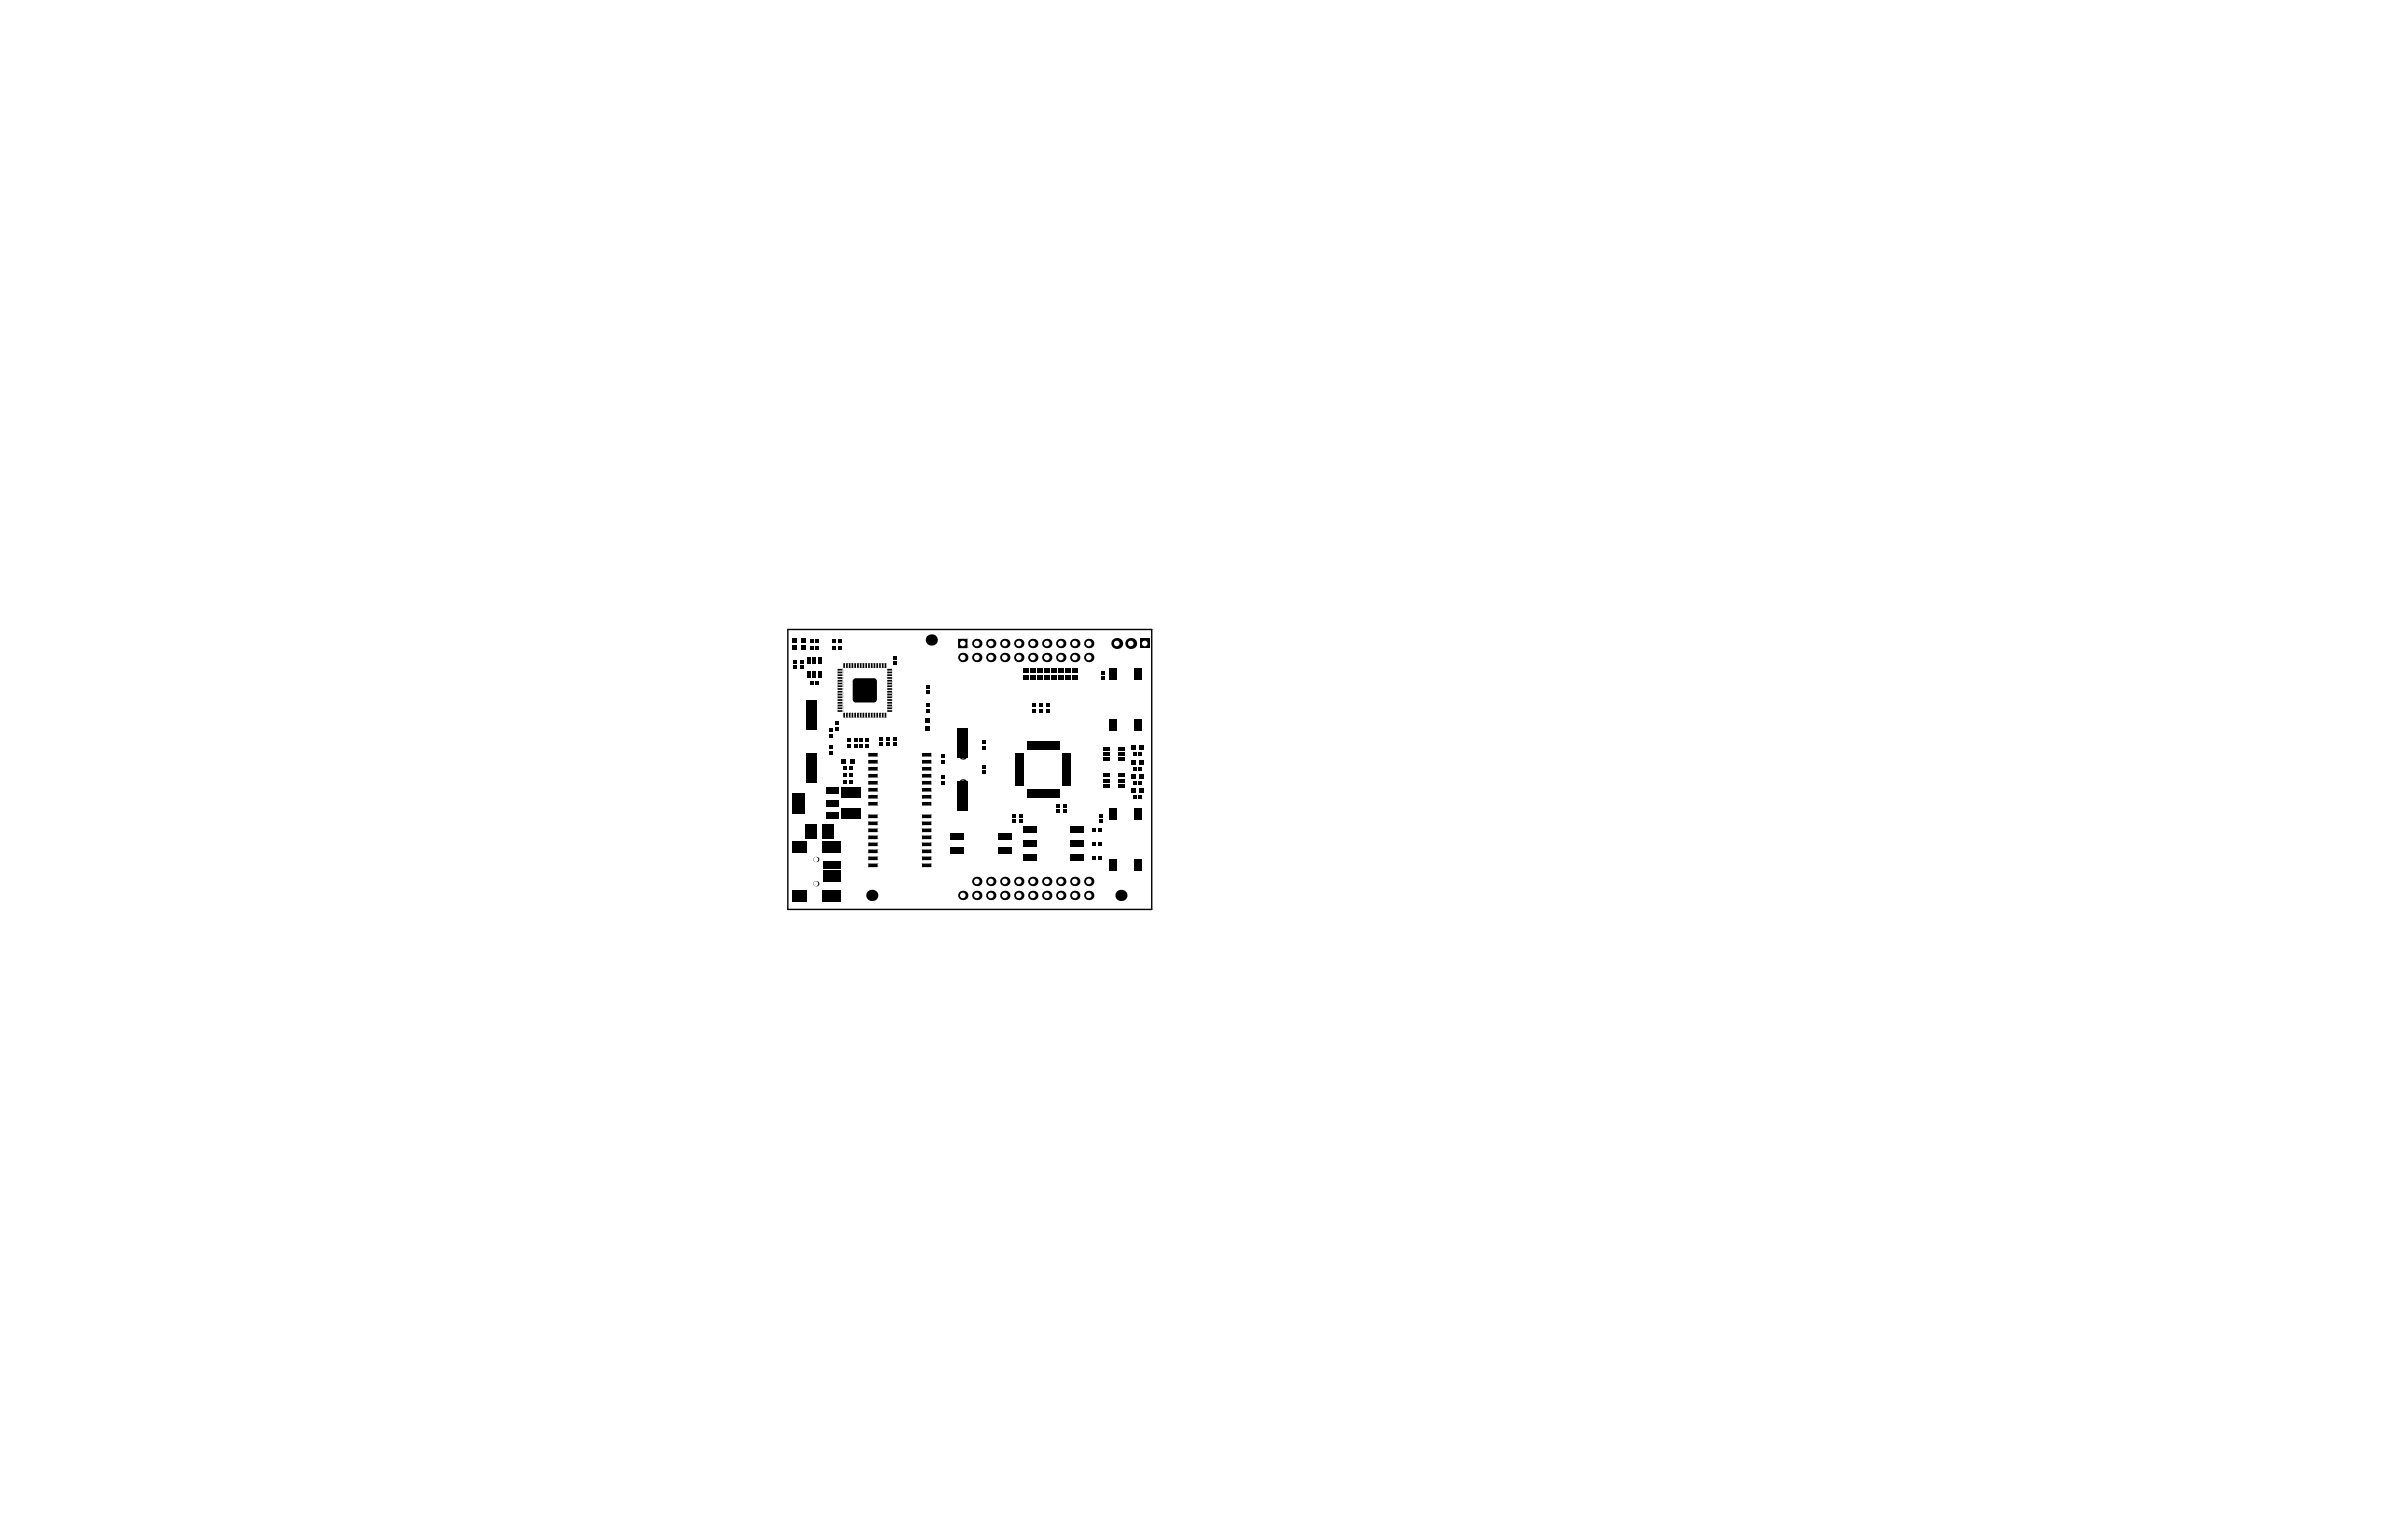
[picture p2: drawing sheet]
<svg xmlns="http://www.w3.org/2000/svg" width="432mm" height="279mm" viewBox="0 0 432 279" stroke-linecap="round" stroke-linejoin="round" font-family="sans-serif">
<path d="M142.8 114.1h66v50.8h-66z" fill="none" stroke="#000" stroke-width=".25"/>
<circle cx="147.9" cy="160.2" r=".48" fill="#000"/>
<circle cx="147.9" cy="160.2" r=".45" fill="#fff"/>
<circle cx="147.9" cy="155.8" r=".48" fill="#000"/>
<circle cx="147.9" cy="155.8" r=".45" fill="#fff"/>
<circle cx="174.5" cy="141.9" r=".63" fill="#000"/>
<circle cx="174.5" cy="141.9" r=".41" fill="#fff"/>
<circle cx="174.5" cy="137.1" r=".63" fill="#000"/>
<circle cx="174.5" cy="137.1" r=".41" fill="#fff"/>
<circle cx="182.1" cy="162.4" r=".85" fill="#000"/>
<circle cx="182.1" cy="162.4" r=".51" fill="#fff"/>
<circle cx="182.1" cy="159.8" r=".85" fill="#000"/>
<circle cx="182.1" cy="159.8" r=".51" fill="#fff"/>
<circle cx="179.6" cy="162.4" r=".85" fill="#000"/>
<circle cx="179.6" cy="162.4" r=".51" fill="#fff"/>
<circle cx="179.6" cy="159.8" r=".85" fill="#000"/>
<circle cx="179.6" cy="159.8" r=".51" fill="#fff"/>
<circle cx="177.1" cy="162.4" r=".85" fill="#000"/>
<circle cx="177.1" cy="162.4" r=".51" fill="#fff"/>
<circle cx="177.1" cy="159.8" r=".85" fill="#000"/>
<circle cx="177.1" cy="159.8" r=".51" fill="#fff"/>
<circle cx="182.1" cy="119.2" r=".85" fill="#000"/>
<circle cx="182.1" cy="119.2" r=".51" fill="#fff"/>
<circle cx="179.6" cy="119.2" r=".85" fill="#000"/>
<circle cx="179.6" cy="119.2" r=".51" fill="#fff"/>
<circle cx="177.1" cy="119.2" r=".85" fill="#000"/>
<circle cx="177.1" cy="119.2" r=".51" fill="#fff"/>
<circle cx="189.8" cy="162.4" r=".85" fill="#000"/>
<circle cx="189.8" cy="162.4" r=".51" fill="#fff"/>
<circle cx="189.8" cy="159.8" r=".85" fill="#000"/>
<circle cx="189.8" cy="159.8" r=".51" fill="#fff"/>
<circle cx="187.2" cy="162.4" r=".85" fill="#000"/>
<circle cx="187.2" cy="162.4" r=".51" fill="#fff"/>
<circle cx="187.2" cy="159.8" r=".85" fill="#000"/>
<circle cx="187.2" cy="159.8" r=".51" fill="#fff"/>
<circle cx="184.7" cy="162.4" r=".85" fill="#000"/>
<circle cx="184.7" cy="162.4" r=".51" fill="#fff"/>
<circle cx="184.7" cy="159.8" r=".85" fill="#000"/>
<circle cx="184.7" cy="159.8" r=".51" fill="#fff"/>
<circle cx="189.8" cy="119.2" r=".85" fill="#000"/>
<circle cx="189.8" cy="119.2" r=".51" fill="#fff"/>
<circle cx="187.2" cy="119.2" r=".85" fill="#000"/>
<circle cx="187.2" cy="119.2" r=".51" fill="#fff"/>
<circle cx="184.7" cy="119.2" r=".85" fill="#000"/>
<circle cx="184.7" cy="119.2" r=".51" fill="#fff"/>
<circle cx="194.8" cy="159.8" r=".85" fill="#000"/>
<circle cx="194.8" cy="159.8" r=".51" fill="#fff"/>
<circle cx="194.8" cy="162.4" r=".85" fill="#000"/>
<circle cx="194.8" cy="162.4" r=".51" fill="#fff"/>
<circle cx="197.4" cy="159.8" r=".85" fill="#000"/>
<circle cx="197.4" cy="159.8" r=".51" fill="#fff"/>
<circle cx="197.4" cy="162.4" r=".85" fill="#000"/>
<circle cx="197.4" cy="162.4" r=".51" fill="#fff"/>
<circle cx="194.8" cy="119.2" r=".85" fill="#000"/>
<circle cx="194.8" cy="119.2" r=".51" fill="#fff"/>
<circle cx="197.4" cy="119.2" r=".85" fill="#000"/>
<circle cx="197.4" cy="119.2" r=".51" fill="#fff"/>
<circle cx="182.1" cy="116.7" r=".85" fill="#000"/>
<circle cx="182.1" cy="116.7" r=".51" fill="#fff"/>
<circle cx="179.6" cy="116.7" r=".85" fill="#000"/>
<circle cx="179.6" cy="116.7" r=".51" fill="#fff"/>
<circle cx="177.1" cy="116.7" r=".85" fill="#000"/>
<circle cx="177.1" cy="116.7" r=".51" fill="#fff"/>
<circle cx="189.8" cy="116.7" r=".85" fill="#000"/>
<circle cx="189.8" cy="116.7" r=".51" fill="#fff"/>
<circle cx="187.2" cy="116.7" r=".85" fill="#000"/>
<circle cx="187.2" cy="116.7" r=".51" fill="#fff"/>
<circle cx="184.7" cy="116.7" r=".85" fill="#000"/>
<circle cx="184.7" cy="116.7" r=".51" fill="#fff"/>
<circle cx="194.8" cy="116.7" r=".85" fill="#000"/>
<circle cx="194.8" cy="116.7" r=".51" fill="#fff"/>
<circle cx="197.4" cy="116.7" r=".85" fill="#000"/>
<circle cx="197.4" cy="116.7" r=".51" fill="#fff"/>
<circle cx="205" cy="116.7" r=".99" fill="#000"/>
<circle cx="205" cy="116.7" r=".51" fill="#fff"/>
<circle cx="202.4" cy="116.7" r=".99" fill="#000"/>
<circle cx="202.4" cy="116.7" r=".51" fill="#fff"/>
<circle cx="174.5" cy="162.4" r=".85" fill="#000"/>
<circle cx="174.5" cy="162.4" r=".51" fill="#fff"/>
<circle cx="174.5" cy="119.2" r=".85" fill="#000"/>
<circle cx="174.5" cy="119.2" r=".51" fill="#fff"/>
<circle cx="192.3" cy="159.8" r=".85" fill="#000"/>
<circle cx="192.3" cy="159.8" r=".51" fill="#fff"/>
<circle cx="192.3" cy="162.4" r=".85" fill="#000"/>
<circle cx="192.3" cy="162.4" r=".51" fill="#fff"/>
<circle cx="192.3" cy="119.2" r=".85" fill="#000"/>
<circle cx="192.3" cy="119.2" r=".51" fill="#fff"/>
<path d="M173.7 115.9l1.6-.1 .1 1.6-1.6 .1z" fill-rule="evenodd" fill="#000"/>
<path d="M173.7 117.4l.1 .1zM175.3 115.8l.1 .1z" fill="#000"/>
<circle cx="174.5" cy="116.7" r=".51" fill="#fff"/>
<path d="M206.7 115.8h1.7v1.7h-1.7z" fill-rule="evenodd" fill="#000"/>
<circle cx="207.5" cy="116.7" r=".51" fill="#fff"/>
<circle cx="192.3" cy="116.7" r=".85" fill="#000"/>
<circle cx="192.3" cy="116.7" r=".51" fill="#fff"/>
<g fill="#000">
<path d="M143.8 119.7h.6v.6h-.6z" fill-rule="evenodd"/>
<path d="M143.7 115.7h.8v.9h-.8z" fill-rule="evenodd"/>
<path d="M143.7 117h.8v.9h-.8z" fill-rule="evenodd"/>
<path d="M145.2 115.7h.8v.9h-.8z" fill-rule="evenodd"/>
<path d="M145.2 117h.8v.9h-.8z" fill-rule="evenodd"/>
<path d="M146.4 119.1h.6v1.2h-.6z" fill-rule="evenodd"/>
<path d="M147.3 119.1h.6v1.2h-.6z" fill-rule="evenodd"/>
<path d="M146.8 115.8h.7v.7h-.7z" fill-rule="evenodd"/>
<path d="M146.8 117.1h.7v.7h-.7z" fill-rule="evenodd"/>
<path d="M148.3 119.1h.6v1.2h-.6z" fill-rule="evenodd"/>
<path d="M147.8 115.8h.7v.7h-.7z" fill-rule="evenodd"/>
<path d="M147.8 117.1h.7v.7h-.7z" fill-rule="evenodd"/>
<path d="M150.9 115.8h.6v.7h-.6z" fill-rule="evenodd"/>
<path d="M150.9 117.1h.6v.7h-.6z" fill-rule="evenodd"/>
<path d="M151.9 115.8h.6v.7h-.6z" fill-rule="evenodd"/>
<path d="M151.9 117.1h.6v.7h-.6z" fill-rule="evenodd"/>
<path d="M161.9 118.9h.7v.6h-.7z" fill-rule="evenodd"/>
<path d="M143.8 120.7h.6v.6h-.6z" fill-rule="evenodd"/>
<path d="M145 119.7h.7v.6h-.7z" fill-rule="evenodd"/>
<path d="M145 120.7h.7v.6h-.7z" fill-rule="evenodd"/>
<path d="M146.4 121.7h.6v1.2h-.6z" fill-rule="evenodd"/>
<path d="M146.8 123.5h.7v.6h-.7z" fill-rule="evenodd"/>
<path d="M147.3 121.7h.6v1.2h-.6z" fill-rule="evenodd"/>
<path d="M147.8 123.5h.7v.6h-.7z" fill-rule="evenodd"/>
<path d="M146.1 126.9h2v5.4h-2z" fill-rule="evenodd"/>
<path d="M146.1 136.6h2v5.4h-2z" fill-rule="evenodd"/>
<path d="M148.3 121.7h.6v1.2h-.6z" fill-rule="evenodd"/>
<path d="M150.2 132.1h.7v.6h-.7z" fill-rule="evenodd"/>
<path d="M150.2 133.1h.7v.6h-.7z" fill-rule="evenodd"/>
<path d="M150.2 136.1h.7v.7h-.7z" fill-rule="evenodd"/>
<path d="M150.2 135.1h.7v.7h-.7z" fill-rule="evenodd"/>
<path d="M151.9 127.8h.7l.1 .2-.8 .1z" fill-rule="evenodd"/>
<path d="M151.9 128.3h.7l.1 .2-.8 .1z" fill-rule="evenodd"/>
<path d="M151.9 128.8h.7l.1 .2-.8 .1z" fill-rule="evenodd"/>
<path d="M151.9 125.8h.7l.1 .2-.8 .1z" fill-rule="evenodd"/>
<path d="M151.9 126.3h.7l.1 .2-.8 .1z" fill-rule="evenodd"/>
<path d="M151.9 126.8h.7l.1 .2-.8 .1z" fill-rule="evenodd"/>
<path d="M151.9 123.3h.7l.1 .2-.8 .1z" fill-rule="evenodd"/>
<path d="M151.9 123.8h.7l.1 .2-.8 .1z" fill-rule="evenodd"/>
<path d="M151.9 124.3h.7l.1 .2-.8 .1z" fill-rule="evenodd"/>
<path d="M151.9 124.8h.7l.1 .2-.8 .1z" fill-rule="evenodd"/>
<path d="M151.9 121.3h.7l.1 .2-.8 .1z" fill-rule="evenodd"/>
<path d="M151.9 121.8h.7l.1 .2-.8 .1z" fill-rule="evenodd"/>
<path d="M151.9 122.3h.7l.1 .2-.8 .1z" fill-rule="evenodd"/>
<path d="M151.9 122.8h.7l.1 .2-.8 .1z" fill-rule="evenodd"/>
<path d="M151.9 125.3h.7l.1 .2-.8 .1z" fill-rule="evenodd"/>
<path d="M151.9 127.3h.7l.1 .2-.8 .1z" fill-rule="evenodd"/>
<path d="M151.4 131.8h.6v.7h-.6z" fill-rule="evenodd"/>
<path d="M151.4 130.8h.6v.7h-.6z" fill-rule="evenodd"/>
<path d="M152.9 129.2l.3 .1-.1 .8-.2-.1z" fill-rule="evenodd"/>
<path d="M152.9 138.9h.7v.7h-.7z" fill-rule="evenodd"/>
<path d="M152.9 120.3h.3l-.1 .8-.2-.1z" fill-rule="evenodd"/>
<path d="M153.4 129.2l.3 .1-.1 .8-.2-.1z" fill-rule="evenodd"/>
<path d="M152.6 137.6h.8v.8h-.8z" fill-rule="evenodd"/>
<path d="M153.4 120.3h.3l-.1 .8-.2-.1z" fill-rule="evenodd"/>
<path d="M153.9 129.2l.3 .1-.1 .8-.2-.1z" fill-rule="evenodd"/>
<path d="M153.9 138.9h.7v.7h-.7z" fill-rule="evenodd"/>
<path d="M153.9 120.3h.3l-.1 .8-.2-.1z" fill-rule="evenodd"/>
<path d="M153.5 133.9h.7v.6h-.7z" fill-rule="evenodd"/>
<path d="M153.5 134.9h.7v.6h-.7z" fill-rule="evenodd"/>
<path d="M154.4 129.2l.3 .1-.1 .8-.2-.1z" fill-rule="evenodd"/>
<path d="M154.4 120.3h.3l-.1 .8-.2-.1z" fill-rule="evenodd"/>
<path d="M154.8 133.9h.6v.6h-.6z" fill-rule="evenodd"/>
<path d="M154.8 134.9h.6v.6h-.6z" fill-rule="evenodd"/>
<path d="M154.9 129.2l.3 .1-.1 .8-.2-.1z" fill-rule="evenodd"/>
<path d="M154 137.6h.9v.8h-.9z" fill-rule="evenodd"/>
<path d="M155.1 123h3.3l.6 .5v3.3l-.6 .6h-3.3l-.5-.6v-3.3z" fill-rule="evenodd"/>
<path d="M154.9 120.3h.3l-.1 .8-.2-.1z" fill-rule="evenodd"/>
<path d="M155.4 129.2l.3 .1-.1 .8-.2-.1z" fill-rule="evenodd"/>
<path d="M155.4 120.3h.3l-.1 .8-.2-.1z" fill-rule="evenodd"/>
<path d="M155.8 133.9h.7v.6h-.7z" fill-rule="evenodd"/>
<path d="M155.8 134.9h.7v.6h-.7z" fill-rule="evenodd"/>
<path d="M155.9 129.3h.3l-.1 .8-.2-.1z" fill-rule="evenodd"/>
<path d="M155.9 120.3h.3l-.1 .8-.2-.1z" fill-rule="evenodd"/>
<path d="M156.4 129.2l.3 .1-.1 .8-.2-.1z" fill-rule="evenodd"/>
<path d="M156.4 120.3h.3l-.1 .8-.2-.1z" fill-rule="evenodd"/>
<path d="M156.8 133.9h.7v.6h-.7z" fill-rule="evenodd"/>
<path d="M156.8 134.9h.7v.6h-.7z" fill-rule="evenodd"/>
<path d="M156.9 129.2l.3 .1-.1 .8-.2-.1z" fill-rule="evenodd"/>
<path d="M156.9 120.3h.3l-.1 .8-.2-.1z" fill-rule="evenodd"/>
<path d="M157.4 129.2l.3 .1-.1 .8-.2-.1z" fill-rule="evenodd"/>
<path d="M157.4 137.9l1.6-.1 .1 .6h-1.6z" fill-rule="evenodd"/>
<path d="M157.5 136.5h1.5l.1 .6-1.6 .1z" fill-rule="evenodd"/>
<path d="M157.5 139.1h1.5l.1 .5-1.6 .1z" fill-rule="evenodd"/>
<path d="M157.4 120.3h.3l-.1 .8-.2-.1z" fill-rule="evenodd"/>
<path d="M157.9 129.2l.3 .1-.1 .8-.2-.1z" fill-rule="evenodd"/>
<path d="M157.9 120.3h.3l-.1 .8-.2-.1z" fill-rule="evenodd"/>
<path d="M158.4 129.2l.3 .1-.1 .8-.2-.1z" fill-rule="evenodd"/>
<path d="M158.4 120.3h.3l-.1 .8-.2-.1z" fill-rule="evenodd"/>
<path d="M158.9 129.2l.3 .1-.1 .8-.2-.1z" fill-rule="evenodd"/>
<path d="M158.9 120.3h.3l-.1 .8-.2-.1z" fill-rule="evenodd"/>
<path d="M159.4 129.2l.3 .1-.1 .8-.2-.1z" fill-rule="evenodd"/>
<path d="M159.4 120.3h.3l-.1 .8-.2-.1z" fill-rule="evenodd"/>
<path d="M159.9 129.2l.3 .1-.1 .8-.2-.1z" fill-rule="evenodd"/>
<path d="M159.4 133.6h.6v.7h-.6z" fill-rule="evenodd"/>
<path d="M159.4 134.6h.6v.7h-.6z" fill-rule="evenodd"/>
<path d="M159.9 120.3h.3l-.1 .8-.2-.1z" fill-rule="evenodd"/>
<path d="M160.4 129.3h.3l-.1 .8-.2-.1z" fill-rule="evenodd"/>
<path d="M160.4 120.3h.3l-.1 .8-.2-.1z" fill-rule="evenodd"/>
<path d="M160.6 133.6h.7v.7h-.7z" fill-rule="evenodd"/>
<path d="M160.6 134.6h.7v.7h-.7z" fill-rule="evenodd"/>
<path d="M160.9 128.8h.7l.1 .2-.8 .1z" fill-rule="evenodd"/>
<path d="M160.9 128.3h.7l.1 .2-.8 .1z" fill-rule="evenodd"/>
<path d="M160.9 127.8h.7l.1 .2-.8 .1z" fill-rule="evenodd"/>
<path d="M160.9 126.8h.7l.1 .2-.8 .1z" fill-rule="evenodd"/>
<path d="M160.9 126.3h.7l.1 .2-.8 .1z" fill-rule="evenodd"/>
<path d="M160.9 125.8h.7l.1 .2-.8 .1z" fill-rule="evenodd"/>
<path d="M160.9 124.8h.7l.1 .2-.8 .1z" fill-rule="evenodd"/>
<path d="M160.9 124.3h.7l.1 .2-.8 .1z" fill-rule="evenodd"/>
<path d="M160.9 123.8h.7l.1 .2-.8 .1z" fill-rule="evenodd"/>
<path d="M160.9 123.3h.7l.1 .2-.8 .1z" fill-rule="evenodd"/>
<path d="M160.9 122.8h.7l.1 .2-.8 .1z" fill-rule="evenodd"/>
<path d="M160.9 122.3h.7l.1 .2-.8 .1z" fill-rule="evenodd"/>
<path d="M160.9 121.8h.7l.1 .2-.8 .1z" fill-rule="evenodd"/>
<path d="M160.9 121.3h.7l.1 .2-.8 .1z" fill-rule="evenodd"/>
<path d="M160.9 127.3h.7l.1 .2-.8 .1z" fill-rule="evenodd"/>
<path d="M160.9 125.3h.7l.1 .2-.8 .1z" fill-rule="evenodd"/>
<path d="M161.9 134.6h.7v.7h-.7z" fill-rule="evenodd"/>
<path d="M161.9 133.6h.7v.7h-.7z" fill-rule="evenodd"/>
<path d="M161.9 119.9h.7v.6h-.7z" fill-rule="evenodd"/>
<path d="M167.1 137.9l1.7-.1v.6h-1.6z" fill-rule="evenodd"/>
<path d="M167.2 136.5h1.6v.6l-1.6 .1z" fill-rule="evenodd"/>
<path d="M167.2 139.1h1.6v.5l-1.6 .1z" fill-rule="evenodd"/>
<path d="M167.9 128.5h.6v.7h-.6z" fill-rule="evenodd"/>
<path d="M167.9 127.5h.6v.7h-.6z" fill-rule="evenodd"/>
<path d="M167.9 124.2h.6v.7h-.6z" fill-rule="evenodd"/>
<path d="M167.9 125.2h.6v.7h-.6z" fill-rule="evenodd"/>
<path d="M167.8 131.7h.8v.9h-.8z" fill-rule="evenodd"/>
<path d="M167.8 130.2h.8v.9h-.8z" fill-rule="evenodd"/>
<path d="M170.7 137.8h.6v.6h-.6z" fill-rule="evenodd"/>
<path d="M170.7 136.8h.6v.6h-.6z" fill-rule="evenodd"/>
<path d="M173.5 132h2v5.4h-2z" fill-rule="evenodd"/>
<path d="M178 134.2h.7v.7h-.7z" fill-rule="evenodd"/>
<path d="M178 135.2h.7v.7h-.7z" fill-rule="evenodd"/>
<path d="M178 139.7h.7v.6h-.7z" fill-rule="evenodd"/>
<path d="M178 138.7h.7v.6h-.7z" fill-rule="evenodd"/>
<path d="M184 139.6h1.6v.4h-1.6z" fill-rule="evenodd"/>
<path d="M184 137.6h1.6v.4h-1.6z" fill-rule="evenodd"/>
<path d="M184 138.1h1.6v.4h-1.6z" fill-rule="evenodd"/>
<path d="M184 138.6h1.6v.4h-1.6z" fill-rule="evenodd"/>
<path d="M184 139.1h1.6v.4h-1.6z" fill-rule="evenodd"/>
<path d="M184 136.6h1.6v.4h-1.6z" fill-rule="evenodd"/>
<path d="M184 137.1h1.6v.4h-1.6z" fill-rule="evenodd"/>
<path d="M186.2 134.4h.4v1.6h-.4z" fill-rule="evenodd"/>
<path d="M185.5 121.2h.9v.8h-.9z" fill-rule="evenodd"/>
<path d="M185.5 122.5h.9v.8h-.9z" fill-rule="evenodd"/>
<path d="M186.7 134.4h.4v1.6h-.4z" fill-rule="evenodd"/>
<path d="M187.1 128.5h.7v.7h-.7z" fill-rule="evenodd"/>
<path d="M187.1 127.5h.7v.7h-.7z" fill-rule="evenodd"/>
<path d="M187.2 134.4h.4v1.6h-.4z" fill-rule="evenodd"/>
<path d="M187.7 134.4h.4v1.6h-.4z" fill-rule="evenodd"/>
<path d="M186.7 121.2h1v.8h-1z" fill-rule="evenodd"/>
<path d="M186.7 122.5h1v.8h-1z" fill-rule="evenodd"/>
<path d="M188.2 134.4h.4v1.6h-.4z" fill-rule="evenodd"/>
<path d="M188.4 128.5h.7v.7h-.7z" fill-rule="evenodd"/>
<path d="M188.4 127.5h.7v.7h-.7z" fill-rule="evenodd"/>
<path d="M188.7 134.4h.4v1.6h-.4z" fill-rule="evenodd"/>
<path d="M188 121.2h1v.8h-1z" fill-rule="evenodd"/>
<path d="M188 122.5h1v.8h-1z" fill-rule="evenodd"/>
<path d="M189.2 134.4h.4v1.6h-.4z" fill-rule="evenodd"/>
<path d="M189.7 134.4h.4v1.6h-.4z" fill-rule="evenodd"/>
<path d="M189.7 128.5h.6v.7h-.6z" fill-rule="evenodd"/>
<path d="M189.7 127.5h.6v.7h-.6z" fill-rule="evenodd"/>
<path d="M190.2 134.4h.4v1.6h-.4z" fill-rule="evenodd"/>
<path d="M189.3 121.2h.9v.8h-.9z" fill-rule="evenodd"/>
<path d="M189.3 122.5h.9v.8h-.9z" fill-rule="evenodd"/>
<path d="M190.7 134.4h.4v1.6h-.4z" fill-rule="evenodd"/>
<path d="M191.2 134.4h.4v1.6h-.4z" fill-rule="evenodd"/>
<path d="M190.5 121.2h1v.8h-1z" fill-rule="evenodd"/>
<path d="M190.5 122.5h1v.8h-1z" fill-rule="evenodd"/>
<path d="M191.7 134.4h.4v1.6h-.4z" fill-rule="evenodd"/>
<path d="M192.6 139.6h1.6v.4h-1.6z" fill-rule="evenodd"/>
<path d="M192.6 139.1h1.6v.4h-1.6z" fill-rule="evenodd"/>
<path d="M192.6 138.6h1.6v.4h-1.6z" fill-rule="evenodd"/>
<path d="M192.6 138.1h1.6v.4h-1.6z" fill-rule="evenodd"/>
<path d="M192.6 137.6h1.6v.4h-1.6z" fill-rule="evenodd"/>
<path d="M192.6 137.1h1.6v.4h-1.6z" fill-rule="evenodd"/>
<path d="M192.6 136.6h1.6v.4h-1.6z" fill-rule="evenodd"/>
<path d="M191.8 121.2h1v.8h-1z" fill-rule="evenodd"/>
<path d="M191.8 122.5h1v.8h-1z" fill-rule="evenodd"/>
<path d="M193.1 121.2h.9v.8h-.9z" fill-rule="evenodd"/>
<path d="M193.1 122.5h.9v.8h-.9z" fill-rule="evenodd"/>
<path d="M194.4 121.2h.9v.8h-.9z" fill-rule="evenodd"/>
<path d="M194.4 122.5h.9v.8h-.9z" fill-rule="evenodd"/>
<path d="M199.6 121.7h.6v.6h-.6z" fill-rule="evenodd"/>
<path d="M199.6 122.7h.6v.6h-.6z" fill-rule="evenodd"/>
<path d="M200 135.5h1.3v.6h-1.3z" fill-rule="evenodd"/>
<path d="M200 136.4h1.3v.6h-1.3z" fill-rule="evenodd"/>
<path d="M200 137.4h1.3v.6h-1.3z" fill-rule="evenodd"/>
<path d="M201 121.2h1.5v2.2h-1.5z" fill-rule="evenodd"/>
<path d="M201 130.3h1.5v2.2h-1.5z" fill-rule="evenodd"/>
<path d="M202.6 136.4h1.3v.6h-1.3z" fill-rule="evenodd"/>
<path d="M202.6 135.5h1.3v.6h-1.3z" fill-rule="evenodd"/>
<path d="M202.6 137.4h1.3v.6h-1.3z" fill-rule="evenodd"/>
<path d="M205.1 137.8h.8v.9h-.8z" fill-rule="evenodd"/>
<path d="M205.1 135h.8v.9h-.8z" fill-rule="evenodd"/>
<path d="M205.4 136.4h.7v.6h-.7z" fill-rule="evenodd"/>
<path d="M205.4 139.2h.7v.6h-.7z" fill-rule="evenodd"/>
<path d="M206.6 137.8h.8v.9h-.8z" fill-rule="evenodd"/>
<path d="M206.6 135h.8v.9h-.8z" fill-rule="evenodd"/>
<path d="M205.5 121.2h1.5v2.2h-1.5z" fill-rule="evenodd"/>
<path d="M205.5 130.3h1.5v2.2h-1.5z" fill-rule="evenodd"/>
<path d="M206.4 136.4h.7v.6h-.7z" fill-rule="evenodd"/>
<path d="M206.4 139.2h.7v.6h-.7z" fill-rule="evenodd"/>
<path d="M143.6 152.6h2.6v2h-2.6z" fill-rule="evenodd"/>
<path d="M143.7 143.8h2.2v3.6h-2.2z" fill-rule="evenodd"/>
<path d="M146 149.4h2v2.6h-2z" fill-rule="evenodd"/>
<path d="M149.1 152.6h3.4v2h-3.4z" fill-rule="evenodd"/>
<path d="M149.3 158.6h3.2v.5h-3.2z" fill-rule="evenodd"/>
<path d="M149.3 156.2h3.2v.5h-3.2z" fill-rule="evenodd"/>
<path d="M149.3 157h3.2v.5h-3.2z" fill-rule="evenodd"/>
<path d="M149.3 157.8h3.2v.5h-3.2z" fill-rule="evenodd"/>
<path d="M149.3 159.4h3.2v.5h-3.2z" fill-rule="evenodd"/>
<path d="M149.8 147.3h2.3v1.3h-2.3z" fill-rule="evenodd"/>
<path d="M149.8 145h2.3v1.2h-2.3z" fill-rule="evenodd"/>
<path d="M149.8 142.7h2.3v1.2h-2.3z" fill-rule="evenodd"/>
<path d="M149 149.4h2v2.6h-2z" fill-rule="evenodd"/>
<path d="M152.9 140.2h.7v.7h-.7z" fill-rule="evenodd"/>
<path d="M152.9 141.5h.7v.6h-.7z" fill-rule="evenodd"/>
<path d="M153.9 140.2h.7v.7h-.7z" fill-rule="evenodd"/>
<path d="M153.9 141.5h.7v.6h-.7z" fill-rule="evenodd"/>
<path d="M152.5 142.7h3.5v1.9h-3.5z" fill-rule="evenodd"/>
<path d="M152.5 146.6h3.5v1.9h-3.5z" fill-rule="evenodd"/>
<path d="M157.5 144.1h1.5l.1 .6-1.6 .1z" fill-rule="evenodd"/>
<path d="M157.5 142.9h1.5l.1 .5-1.6 .1z" fill-rule="evenodd"/>
<path d="M157.5 141.6h1.5l.1 .6-1.6 .1z" fill-rule="evenodd"/>
<path d="M157.4 140.4l1.6-.1 .1 .6-1.6 .1z" fill-rule="evenodd"/>
<path d="M157.5 145.4h1.5l.1 .6-1.6 .1z" fill-rule="evenodd"/>
<path d="M157.5 156.6h1.5l.1 .5-1.6 .1z" fill-rule="evenodd"/>
<path d="M157.5 154h1.5l.1 .6-1.6 .1z" fill-rule="evenodd"/>
<path d="M157.5 152.8h1.5l.1 .5-1.6 .1z" fill-rule="evenodd"/>
<path d="M157.4 150.3l1.6-.1 .1 .6-1.6 .1z" fill-rule="evenodd"/>
<path d="M157.4 147.8l1.6-.1 .1 .6h-1.6z" fill-rule="evenodd"/>
<path d="M157.5 149h1.5l.1 .5-1.6 .1z" fill-rule="evenodd"/>
<path d="M157.5 151.5h1.5l.1 .6-1.6 .1z" fill-rule="evenodd"/>
<path d="M157.5 155.3h1.5l.1 .6-1.6 .1z" fill-rule="evenodd"/>
<path d="M167.2 144.1h1.6v.6l-1.6 .1z" fill-rule="evenodd"/>
<path d="M167.2 142.9h1.6v.5l-1.6 .1z" fill-rule="evenodd"/>
<path d="M167.2 141.6h1.6v.6l-1.6 .1z" fill-rule="evenodd"/>
<path d="M167.1 140.4l1.7-.1v.6l-1.6 .1z" fill-rule="evenodd"/>
<path d="M167.2 145.4h1.6v.6l-1.6 .1z" fill-rule="evenodd"/>
<path d="M167.2 156.6h1.6v.5l-1.6 .1z" fill-rule="evenodd"/>
<path d="M167.2 154h1.6v.6l-1.6 .1z" fill-rule="evenodd"/>
<path d="M167.2 152.8h1.6v.5l-1.6 .1z" fill-rule="evenodd"/>
<path d="M167.1 150.3l1.7-.1v.6l-1.6 .1z" fill-rule="evenodd"/>
<path d="M167.1 147.8l1.7-.1v.6h-1.6z" fill-rule="evenodd"/>
<path d="M167.2 149h1.6v.5l-1.6 .1z" fill-rule="evenodd"/>
<path d="M167.2 151.5h1.6v.6l-1.6 .1z" fill-rule="evenodd"/>
<path d="M167.2 155.3h1.6v.6l-1.6 .1z" fill-rule="evenodd"/>
<path d="M170.7 141.6h.6v.6h-.6z" fill-rule="evenodd"/>
<path d="M170.7 140.6h.6v.6h-.6z" fill-rule="evenodd"/>
<path d="M172.3 153.7h2.5v1.1h-2.5z" fill-rule="evenodd"/>
<path d="M172.3 151.1h2.5v1.2h-2.5z" fill-rule="evenodd"/>
<path d="M173.5 141.6h2v5.4h-2z" fill-rule="evenodd"/>
<path d="M180.9 153.7h2.5v1.1h-2.5z" fill-rule="evenodd"/>
<path d="M180.9 151.1h2.5v1.2h-2.5z" fill-rule="evenodd"/>
<path d="M183.5 148.6h.6v.6h-.6z" fill-rule="evenodd"/>
<path d="M183.5 147.6h.6v.6h-.6z" fill-rule="evenodd"/>
<path d="M184 141.6h1.6v.4h-1.6z" fill-rule="evenodd"/>
<path d="M184 142.1h1.6v.4h-1.6z" fill-rule="evenodd"/>
<path d="M184 140.1h1.6v.4h-1.6z" fill-rule="evenodd"/>
<path d="M184 140.6h1.6v.4h-1.6z" fill-rule="evenodd"/>
<path d="M184 141.1h1.6v.4h-1.6z" fill-rule="evenodd"/>
<path d="M184.7 148.6h.7v.6h-.7z" fill-rule="evenodd"/>
<path d="M184.7 147.6h.7v.6h-.7z" fill-rule="evenodd"/>
<path d="M186.2 143h.4v1.6h-.4z" fill-rule="evenodd"/>
<path d="M186.7 143h.4v1.6h-.4z" fill-rule="evenodd"/>
<path d="M187.2 143h.4v1.6h-.4z" fill-rule="evenodd"/>
<path d="M187.7 143h.4v1.6h-.4z" fill-rule="evenodd"/>
<path d="M185.5 152.4h2.5v1.2h-2.5z" fill-rule="evenodd"/>
<path d="M185.5 149.8h2.5v1.2h-2.5z" fill-rule="evenodd"/>
<path d="M185.5 154.9h2.5v1.2h-2.5z" fill-rule="evenodd"/>
<path d="M188.2 143h.4v1.6h-.4z" fill-rule="evenodd"/>
<path d="M188.7 143h.4v1.6h-.4z" fill-rule="evenodd"/>
<path d="M189.2 143h.4v1.6h-.4z" fill-rule="evenodd"/>
<path d="M189.7 143h.4v1.6h-.4z" fill-rule="evenodd"/>
<path d="M190.2 143h.4v1.6h-.4z" fill-rule="evenodd"/>
<path d="M190.7 143h.4v1.6h-.4z" fill-rule="evenodd"/>
<path d="M191.2 143h.4v1.6h-.4z" fill-rule="evenodd"/>
<path d="M191.7 143h.4v1.6h-.4z" fill-rule="evenodd"/>
<path d="M191.5 145.8h.6v.6h-.6z" fill-rule="evenodd"/>
<path d="M191.5 146.8h.6v.6h-.6z" fill-rule="evenodd"/>
<path d="M192.6 142.1h1.6v.4h-1.6z" fill-rule="evenodd"/>
<path d="M192.6 141.6h1.6v.4h-1.6z" fill-rule="evenodd"/>
<path d="M192.6 141.1h1.6v.4h-1.6z" fill-rule="evenodd"/>
<path d="M192.6 140.6h1.6v.4h-1.6z" fill-rule="evenodd"/>
<path d="M192.6 140.1h1.6v.4h-1.6z" fill-rule="evenodd"/>
<path d="M192.7 145.8h.7v.6h-.7z" fill-rule="evenodd"/>
<path d="M192.7 146.8h.7v.6h-.7z" fill-rule="evenodd"/>
<path d="M194.1 152.4h2.5v1.2h-2.5z" fill-rule="evenodd"/>
<path d="M194.1 149.8h2.5v1.2h-2.5z" fill-rule="evenodd"/>
<path d="M194.1 154.9h2.5v1.2h-2.5z" fill-rule="evenodd"/>
<path d="M198.1 152.6h.6v.7h-.6z" fill-rule="evenodd"/>
<path d="M198.1 150.1h.6v.7h-.6z" fill-rule="evenodd"/>
<path d="M198.1 155.2h.6v.6h-.6z" fill-rule="evenodd"/>
<path d="M199.1 152.6h.6v.7h-.6z" fill-rule="evenodd"/>
<path d="M199.1 150.1h.6v.7h-.6z" fill-rule="evenodd"/>
<path d="M199.1 155.2h.6v.6h-.6z" fill-rule="evenodd"/>
<path d="M199.3 148.6h.7v.6h-.7z" fill-rule="evenodd"/>
<path d="M199.3 147.6h.7v.6h-.7z" fill-rule="evenodd"/>
<path d="M200 142.2h1.3v.6h-1.3z" fill-rule="evenodd"/>
<path d="M200 140.3h1.3v.6h-1.3z" fill-rule="evenodd"/>
<path d="M200 141.2h1.3v.6h-1.3z" fill-rule="evenodd"/>
<path d="M201 155.7h1.5v2.2h-1.5z" fill-rule="evenodd"/>
<path d="M201 146.6h1.5v2.1h-1.5z" fill-rule="evenodd"/>
<path d="M202.6 142.2h1.3v.6h-1.3z" fill-rule="evenodd"/>
<path d="M202.6 140.3h1.3v.6h-1.3z" fill-rule="evenodd"/>
<path d="M202.6 141.2h1.3v.6h-1.3z" fill-rule="evenodd"/>
<path d="M205.1 140.4h.8v.8h-.8z" fill-rule="evenodd"/>
<path d="M205.1 142.9h.8v.8h-.8z" fill-rule="evenodd"/>
<path d="M205.4 144.3h.7v.6h-.7z" fill-rule="evenodd"/>
<path d="M205.4 141.7h.7v.7h-.7z" fill-rule="evenodd"/>
<path d="M206.6 140.4h.8v.8h-.8z" fill-rule="evenodd"/>
<path d="M206.6 142.9h.8v.8h-.8z" fill-rule="evenodd"/>
<path d="M205.5 155.7h1.5v2.2h-1.5z" fill-rule="evenodd"/>
<path d="M205.5 146.6h1.5v2.1h-1.5z" fill-rule="evenodd"/>
<path d="M206.4 144.3h.7v.6h-.7z" fill-rule="evenodd"/>
<path d="M206.4 141.7h.7v.7h-.7z" fill-rule="evenodd"/>
<path d="M143.6 161.5h2.6v2h-2.6z" fill-rule="evenodd"/>
<path d="M149.1 161.5h3.4v2h-3.4z" fill-rule="evenodd"/>
</g>
<g fill="#000">
<path d="M157.4 138.4h.1zM157.4 137.1l.1 .1zM157.4 139.6l.1 .1zM159 137.8l.1 .1zM159 136.5l.1 .1zM159 139.1h.1zM167.1 138.4h.1zM167.1 137.1l.1 .1zM167.1 139.6l.1 .1zM168.8 137.8v.1zM168.8 136.5v.1zM157.4 157.1l.1 .1z"/>
<path d="M157.4 154.6l.1 .1zM157.4 153.3l.1 .1zM157.4 150.8l.1 .1zM157.4 148.3h.1zM157.4 149.5l.1 .1zM157.4 144.7l.1 .1zM157.4 143.4l.1 .1zM157.4 142.2l.1 .1zM157.4 140.9l.1 .1zM157.4 152.1l.1 .1zM157.4 155.9l.1 .1zM157.4 146l.1 .1z"/>
<path d="M159 156.6l.1 .1zM159 154l.1 .1zM159 152.8h.1zM159 150.2l.1 .1zM159 147.7l.1 .1zM159 149h.1zM159 144.1l.1 .1zM159 142.9h.1zM159 141.6l.1 .1zM159 140.3l.1 .1zM159 151.5l.1 .1zM159 155.3l.1 .1z"/>
<path d="M159 145.4l.1 .1zM167.1 157.1l.1 .1zM167.1 154.6l.1 .1zM167.1 153.3l.1 .1zM167.1 150.8l.1 .1zM167.1 148.3h.1zM167.1 149.5l.1 .1zM167.1 144.7l.1 .1zM167.1 143.4l.1 .1zM167.1 142.2l.1 .1zM167.1 140.9l.1 .1zM167.1 152.1l.1 .1z"/>
<path d="M167.1 155.9l.1 .1zM167.1 146l.1 .1zM168.8 156.6v.1zM168.8 154v.1zM168.8 150.2v.1zM168.8 147.7v.1zM168.8 144.1v.1zM168.8 141.6v.1zM168.8 140.3v.1zM168.8 151.5v.1zM168.8 155.3v.1zM168.8 145.4v.1z"/>
<path d="M154.6 123.5h.5zM154.9 123.1l.2-.1v.5h-.5z"/>
<path d="M155.1 126.8v.6zM154.6 126.8h.5v.6l-.2-.1z"/>
<path d="M158.4 126.8h.6zM158.4 126.8h.6l-.3 .5-.3 .1z"/>
<path d="M158.4 123v.5zM158.4 123l.5 .3 .1 .2h-.6z"/>
<circle cx="168.8" cy="116" r="1.02"/>
<circle cx="158" cy="162.4" r="1.02"/>
<circle cx="203.2" cy="162.4" r="1.02"/>
</g>
</svg>
